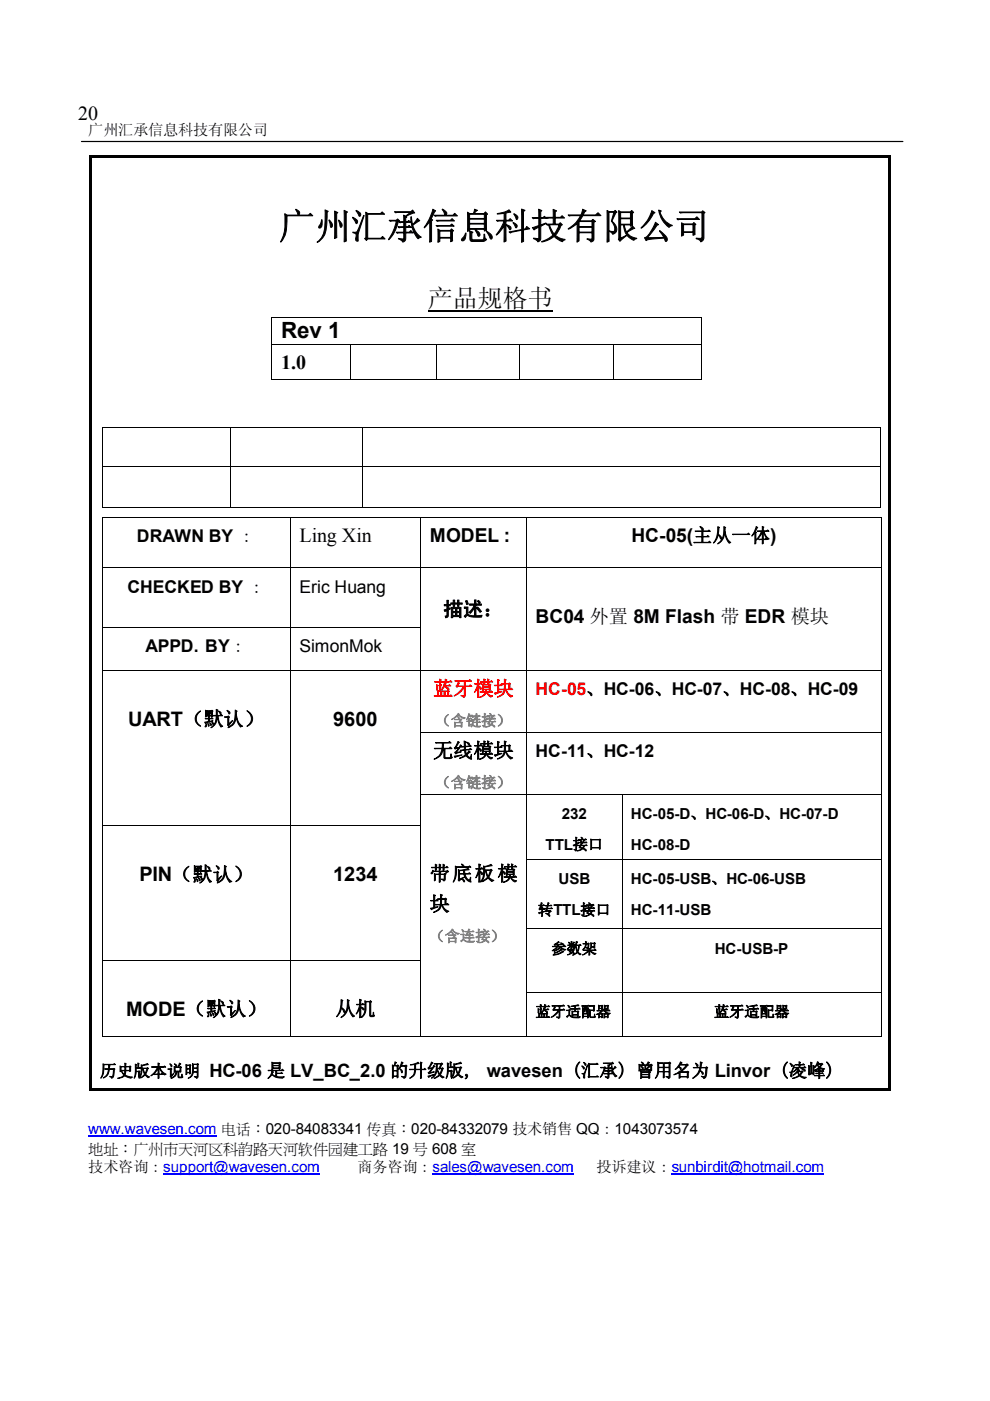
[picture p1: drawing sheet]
<svg xmlns="http://www.w3.org/2000/svg" width="210mm" height="297mm" viewBox="0 0 210 297" stroke-linecap="round" stroke-linejoin="round" font-family="sans-serif">
<defs><g id="words">
<text font-size="7.6" x="59.2" y="50.6">广州汇承信息科技有限公司</text>
<text font-size="5.3" x="90.7" y="65.1">产品规格书</text>
<text font-size="4.7" x="59.6" y="71.7">Rev 1</text>
<g font-size="4.2">
<text x="16.6" y="25.5">20</text>
<text x="59.6" y="78.3">1.0</text>
<text x="63.5" y="114.9">Ling Xin</text>
<text x="94" y="130.6">描述：</text>
<text x="27.2" y="153.9">UART（默认）</text>
<text x="70.6" y="153.9">9600</text>
<text x="91.9" y="160.6">无线模块</text>
<text x="29.5" y="186.8">PIN（默认）</text>
<text x="70.6" y="186.8">1234</text>
<text x="91.1" y="186.6">带底板模</text>
<text x="91.1" y="193.1">块</text>
<text x="26.8" y="215.3">MODE（默认）</text>
<text x="71.1" y="215.3">从机</text>
</g>
<text font-size="4.2" fill="#f00" x="91.9" y="147.4">蓝牙模块</text>
<g font-size="4.1">
<text x="91.1" y="114.9">MODEL :</text>
<text x="133.9" y="114.9">HC-05(主从一体)</text>
<text x="113.5" y="132.1">BC04 外置 8M Flash 带 EDR 模块</text>
</g>
<g font-size="3.7">
<text x="29" y="114.9">DRAWN BY ：</text>
<text x="27" y="125.7">CHECKED BY ：</text>
<text x="63.5" y="125.7">Eric Huang</text>
<text x="30.8" y="138.3">APPD. BY：</text>
<text x="63.5" y="138.3">SimonMok</text>
<text x="113.5" y="160.6">HC-11、HC-12</text>
</g>
<text font-size="3.7" fill="#f00" x="113.5" y="147.4">HC-05、HC-06、HC-07、HC-08、HC-09</text>
<text font-size="3.6" x="21.2" y="228.3">历史版本说明 HC-06 是 LV_BC_2.0 的升级版， wavesen（汇承）曾用名为 Linvor（凌峰）</text>
<g font-size="3.2">
<text x="18.7" y="28.6">广州汇承信息科技有限公司</text>
<text x="119.1" y="173.7">232</text>
<text x="133.8" y="173.7">HC-05-D、HC-06-D、HC-07-D</text>
<text x="115.7" y="180.1">TTL接口</text>
<text x="133.8" y="180.1">HC-08-D</text>
<text x="118.4" y="187.5">USB</text>
<text x="133.8" y="187.5">HC-05-USB、HC-06-USB</text>
<text x="114" y="194">转TTL接口</text>
<text x="133.8" y="194">HC-11-USB</text>
<text x="116.9" y="202.2">参数架</text>
<text x="151.6" y="202.2">HC-USB-P</text>
<text x="113.5" y="215.6">蓝牙适配器</text>
<text x="151.4" y="215.6">蓝牙适配器</text>
<text x="18.7" y="244.6">地址：广州市天河区科韵路天河软件园建</text>
<text x="75.9" y="244.6">工路 19 号 608 室</text>
<text x="18.7" y="248.5">技术咨询：support@wavesen.com</text>
<text x="75.8" y="248.5">商务咨询：sales@wavesen.com</text>
<text x="126.5" y="248.5">投诉建议：sunbirdit@hotmail.com</text>
</g>
<g font-size="3.2" fill="#808080">
<text x="92.4" y="153.9">（含链接）</text>
<text x="92.4" y="167">（含链接）</text>
<text x="91.1" y="199.6">（含连接）</text>
</g>
<text font-size="3.2" fill="#00f" x="18.7" y="240.5">www.wavesen.com 电话：020-84083341 传真：020-84332079 技术销售 QQ：1043073574</text>
</g></defs>
<path d="M17.3 30h174.1M90.7 65.9h26.5" fill="none" stroke="#000" stroke-width=".25"/>
<path d="M18.7 240.9h27.2M34.6 249h33.3M91.7 249h30.1M142.4 249h32.4" fill="none" stroke="#00f" stroke-width=".25"/>
<g fill="#000">
<path d="M19 32.9h.5v.5h-.5zM19.5 32.9h168.9v.5h-168.9zM188.4 32.9h.5v.5h-.5zM57.6 67.3h.1v.1h-.1zM57.6 72.9h.1v.2h-.1zM74.3 72.9h.1v.2h-.1zM92.5 72.9h.2v.2h-.2zM110 72.9h.2v.2h-.2zM130 72.9h.1v.2h-.1zM148.6 67.3h.2v.1h-.2zM148.6 72.9h.2v.2h-.2zM21.6 90.5h.2v.2h-.2z"/>
<path d="M21.6 98.9h.2v.2h-.2zM48.9 90.5h.1v.2h-.1zM48.9 98.9h.1v.2h-.1zM57.6 80.4h.1v.1h-.1zM74.3 80.4h.1v.1h-.1zM76.9 90.5h.1v.2h-.1zM76.9 98.9h.1v.2h-.1zM92.5 80.4h.2v.1h-.2zM110 80.4h.2v.1h-.2zM130 80.4h.1v.1h-.1zM148.6 80.4h.2v.1h-.2zM186.7 90.5h.2v.2h-.2z"/>
<path d="M186.7 98.9h.2v.2h-.2zM21.6 107.6h.2v.1h-.2zM21.6 109.6h.2v.2h-.2zM48.9 107.6h.1v.1h-.1zM61.6 109.6h.1v.2h-.1zM76.9 107.6h.1v.1h-.1zM89.2 109.6h.1v.2h-.1zM111.5 109.6h.2v.2h-.2zM186.7 107.6h.2v.1h-.2zM186.9 109.6h.1v.2h-.1zM21.6 120.3h.2v.2h-.2zM21.6 133h.2v.1h-.2z"/>
<path d="M61.6 120.3h.1v.2h-.1zM61.6 133h.1v.1h-.1zM89.2 120.3h.1v.2h-.1zM89.2 133h.1v.1h-.1zM111.5 120.3h.2v.2h-.2zM111.5 133h.2v.1h-.2zM186.9 120.3h.1v.2h-.1zM186.9 133h.1v.1h-.1zM21.6 142.1h.2v.2h-.2zM21.6 155.2h.2v.2h-.2zM61.6 142.1h.1v.2h-.1zM61.6 155.2h.1v.2h-.1z"/>
<path d="M89.2 142.1h.1v.2h-.1zM89.2 155.2h.1v.2h-.1zM111.5 142.1h.2v.2h-.2zM111.5 155.2h.2v.2h-.2zM186.9 142.1h.1v.2h-.1zM186.9 155.2h.1v.2h-.1zM21.6 168.3h.2v.2h-.2zM21.6 174.9h.2v.2h-.2zM61.6 168.3h.1v.2h-.1zM61.6 174.9h.1v.2h-.1zM89.2 168.3h.1v.2h-.1zM89.2 174.9h.1v.2h-.1z"/>
<path d="M111.5 168.3h.2v.2h-.2zM111.5 174.9h.2v.2h-.2zM131.8 168.3h.2v.2h-.2zM131.8 174.9h.2v.2h-.2zM186.9 168.3h.1v.2h-.1zM186.9 174.9h.1v.2h-.1zM21.6 182.1h.2v.2h-.2zM21.6 196.9h.2v.1h-.2zM61.6 182.1h.1v.2h-.1zM61.6 196.9h.1v.1h-.1zM89.2 182.1h.1v.2h-.1zM89.2 196.9h.1v.1h-.1z"/>
<path d="M111.5 182.1h.2v.2h-.2zM111.5 196.9h.2v.1h-.2zM131.8 182.1h.2v.2h-.2zM131.8 196.9h.2v.1h-.2zM186.9 182.1h.1v.2h-.1zM186.9 196.9h.1v.1h-.1zM21.6 203.6h.2v.1h-.2zM21.6 210.3h.2v.1h-.2zM21.6 219.7h.2v.1h-.2zM61.6 203.6h.1v.1h-.1zM61.6 210.3h.1v.1h-.1zM61.6 219.7h.1v.1h-.1z"/>
<path d="M89.2 203.6h.1v.1h-.1zM89.2 210.3h.1v.1h-.1zM89.2 219.7h.1v.1h-.1zM111.5 203.6h.2v.1h-.2zM111.5 210.3h.2v.1h-.2zM111.5 219.7h.2v.1h-.2zM131.8 203.6h.2v.1h-.2zM131.8 210.3h.2v.1h-.2zM131.8 219.7h.2v.1h-.2zM186.9 203.6h.1v.1h-.1zM186.9 210.3h.1v.1h-.1zM186.9 219.7h.1v.1h-.1z"/>
<path d="M19 33.4h.5v197.3h-.5zM19 230.7h.5v.6h-.5zM19.5 230.7h168.9v.6h-168.9zM188.4 33.4h.5v197.3h-.5zM188.4 230.7h.5v.6h-.5z"/>
</g>
<g fill="none" stroke="#000" stroke-width=".21">
<path d="M57.7 67.4v5.4M57.7 73.1v7.3M57.7 67.3h90.9M57.7 73h16.6M74.3 73.1v7.3M74.4 73h18.1M92.6 73.1v7.3M92.7 73h17.3M110.1 73.1v7.3M110.2 73h19.8M130 73.1v7.3M130.1 73h18.5"/>
<path d="M148.7 67.4v5.4M148.7 73.1v7.3M21.7 90.7v8.2M21.7 99.1v8.5M21.8 90.6h27.1M21.8 99h27.1M48.9 90.7v8.2M48.9 99.1v8.5M49 90.6h27.9M49 99h27.9M57.7 80.5h16.6M74.4 80.5h18.1"/>
<path d="M77 90.7v8.2M77 99.1v8.5M77 90.6h109.7M77 99h109.7M92.7 80.5h17.3M110.2 80.5h19.8M130.1 80.5h18.5M186.8 90.7v8.2M186.8 99.1v8.5M21.7 109.8v10.5M21.8 107.6h27.1M21.8 109.7h39.8"/>
<path d="M49 107.6h27.9M61.6 109.8v10.5M61.7 109.7h27.5M77 107.6h109.7M89.2 109.8v10.5M89.3 109.7h22.2M111.6 109.8v10.5M111.7 109.7h75.2M186.9 109.8v10.5M21.7 120.5v12.5M21.7 133.1v9M21.8 120.4h39.8"/>
<path d="M21.8 133h39.8M61.6 120.5v12.5M61.6 133.1v9M61.7 120.4h27.5M61.7 133h27.5M89.2 120.5v12.5M89.2 133.1v9M89.3 120.4h22.2M111.6 120.5v12.5M111.6 133.1v9M111.7 120.4h75.2M186.9 120.5v12.5"/>
<path d="M186.9 133.1v9M21.7 142.3v12.9M21.7 155.4v12.9M21.8 142.2h39.8M61.6 142.3v12.9M61.6 155.4v12.9M61.7 142.2h27.5M89.2 142.3v12.9M89.2 155.4v12.9M89.3 142.2h22.2M89.3 155.3h22.2M111.6 142.3v12.9"/>
<path d="M111.6 155.4v12.9M111.7 142.2h75.2M111.7 155.3h75.2M186.9 142.3v12.9M186.9 155.4v12.9M21.7 168.5v6.4M21.7 175.1v7M21.8 175h39.8M61.6 168.5v6.4M61.6 175.1v7M61.7 175h27.5M89.2 168.5v6.4"/>
<path d="M89.2 175.1v7M89.3 168.4h22.2M111.6 168.5v6.4M111.6 175.1v7M111.7 168.4h20.1M131.9 168.5v6.4M131.9 175.1v7M132 168.4h54.9M186.9 168.5v6.4M186.9 175.1v7M21.7 182.3v14.6M21.7 197v6.6"/>
<path d="M61.6 182.3v14.6M61.6 197v6.6M89.2 182.3v14.6M89.2 197v6.6M111.6 182.3v14.6M111.6 197v6.6M111.7 182.2h20.1M111.7 197h20.1M131.9 182.3v14.6M131.9 197v6.6M132 182.2h54.9M132 197h54.9"/>
<path d="M186.9 182.3v14.6M186.9 197v6.6M21.7 203.7v6.5M21.7 210.4v9.3M21.8 203.7h39.8M21.8 219.7h39.8M61.6 203.7v6.5M61.6 210.4v9.3M61.7 203.7h27.5M61.7 219.7h27.5M89.2 203.7v6.5M89.2 210.4v9.3"/>
<path d="M89.3 219.7h22.2M111.6 203.7v6.5M111.6 210.4v9.3M111.7 210.3h20.1M111.7 219.7h20.1M131.9 203.7v6.5M131.9 210.4v9.3M132 210.3h54.9M132 219.7h54.9M186.9 203.7v6.5M186.9 210.4v9.3"/>
</g>
<use href="#words"/>
</svg>
